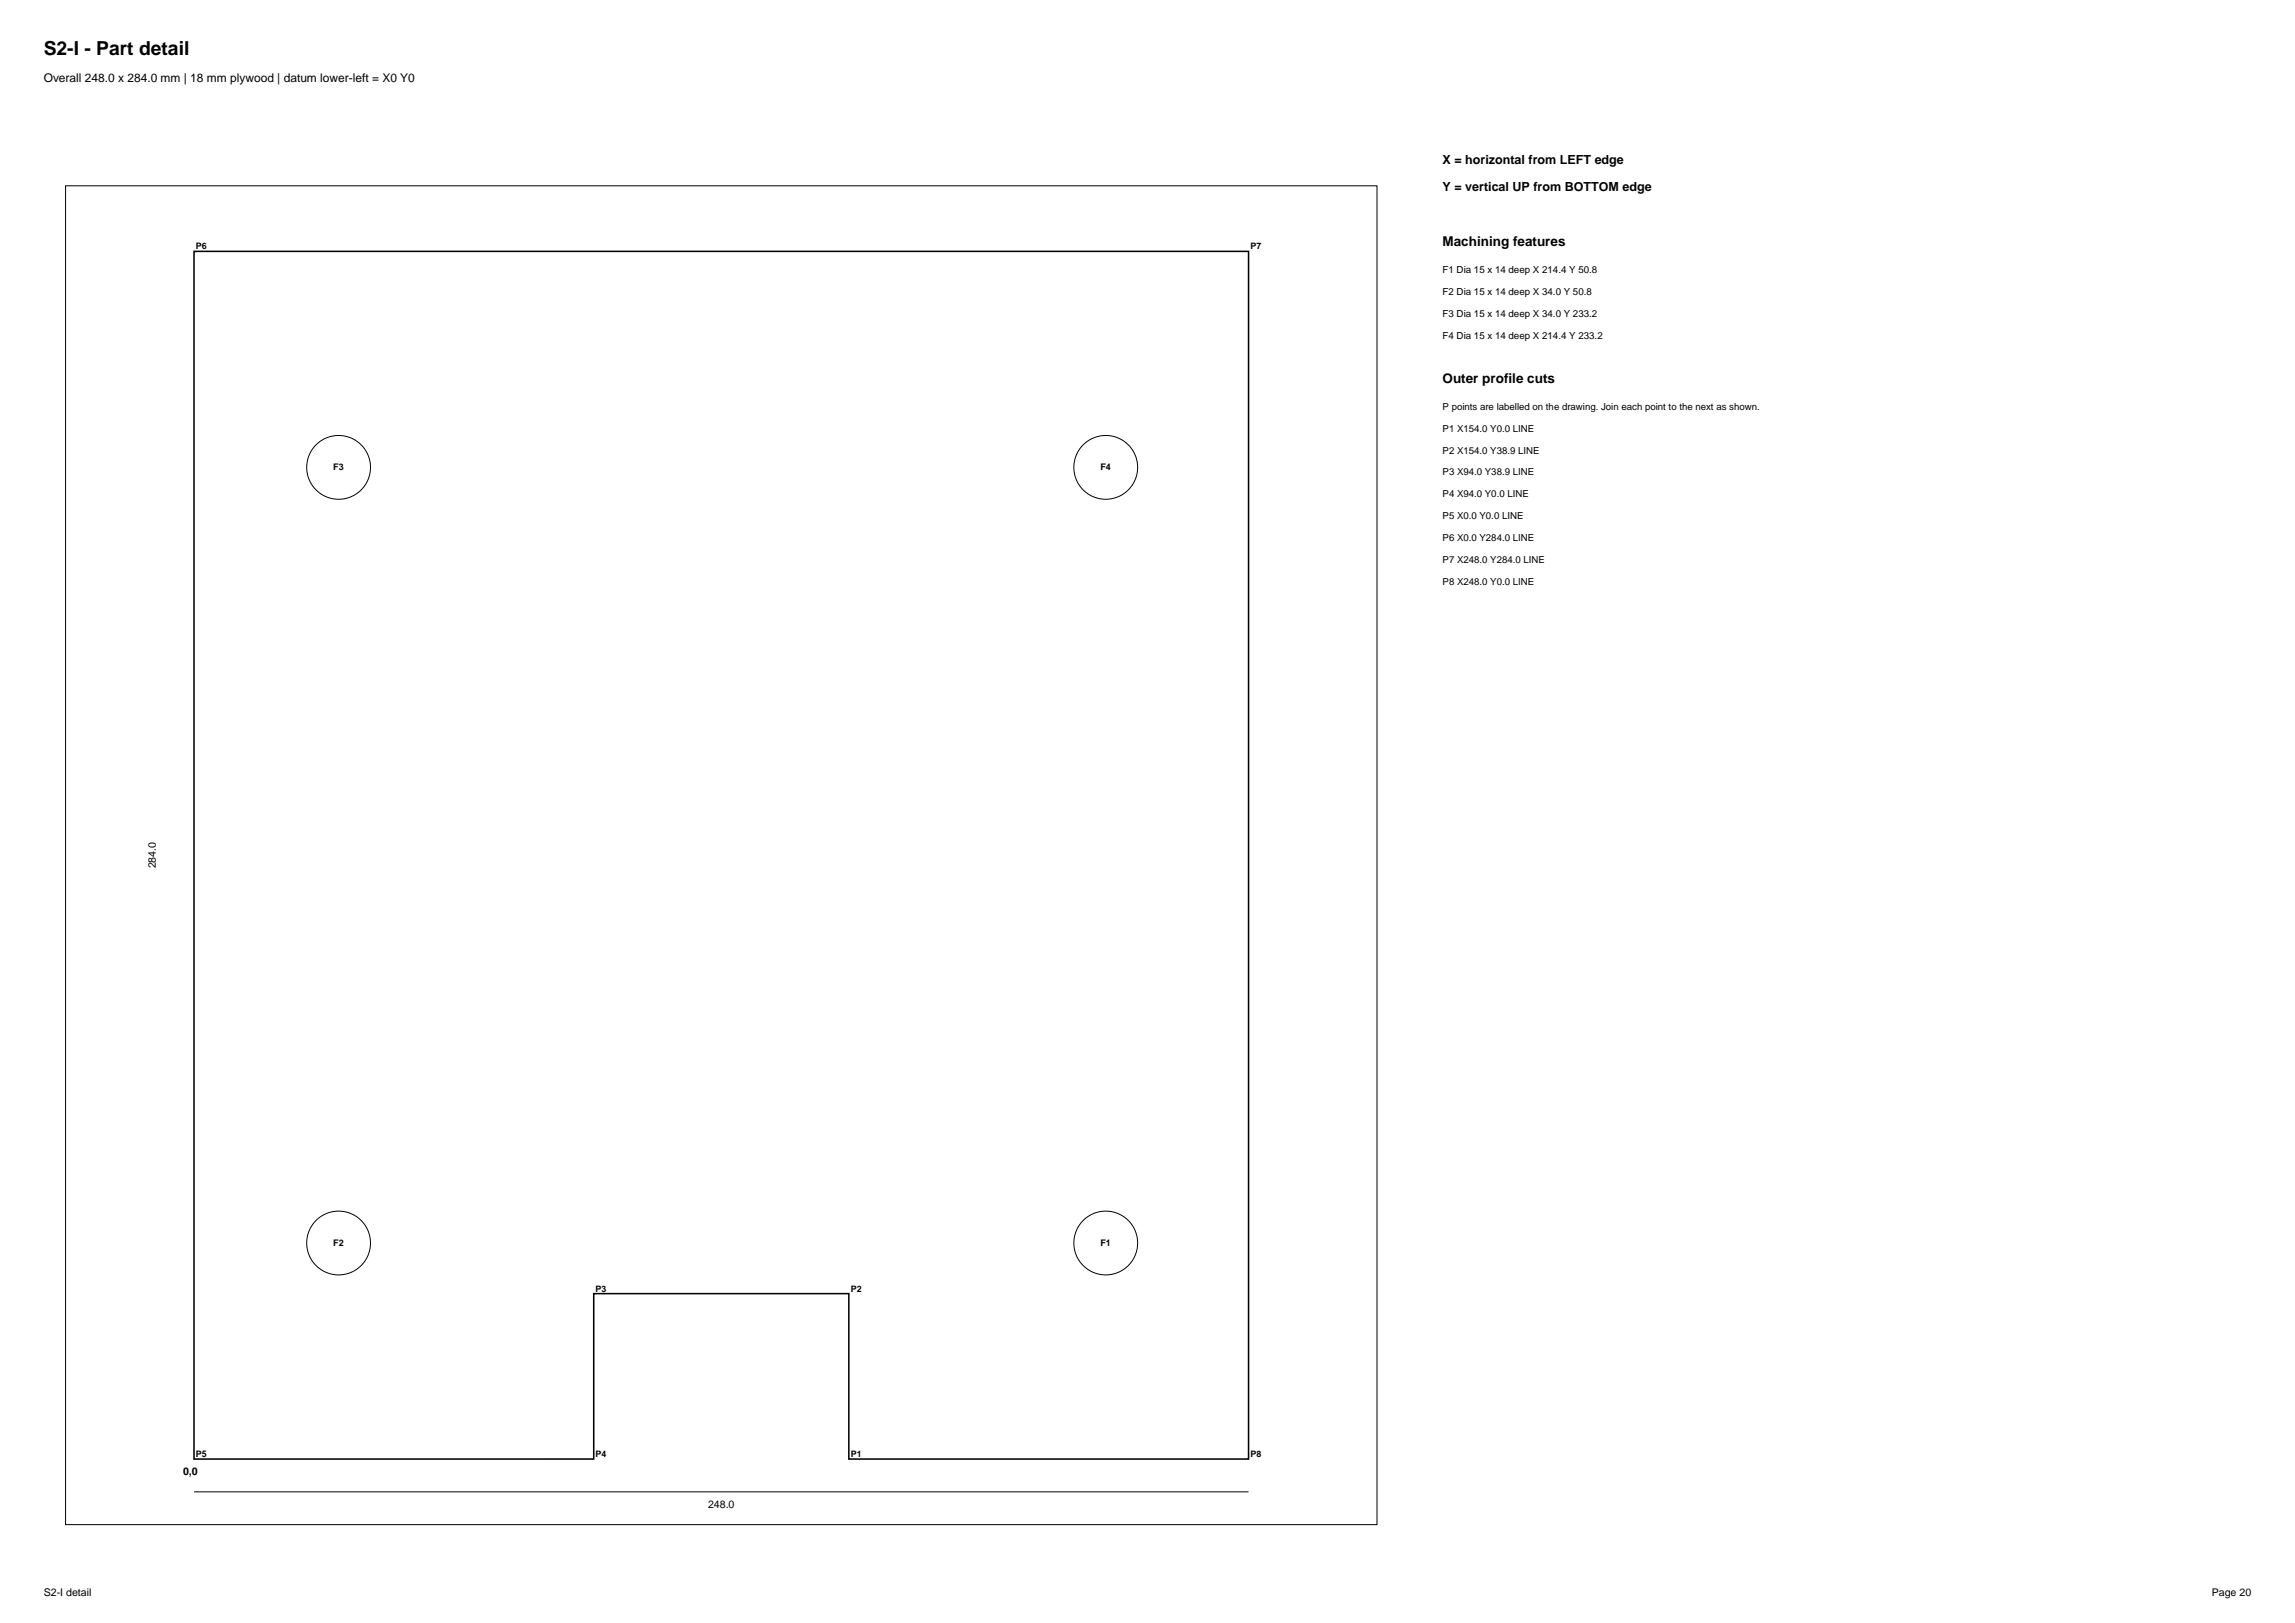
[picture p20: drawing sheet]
<svg xmlns="http://www.w3.org/2000/svg" width="420mm" height="297mm" viewBox="0 0 420 297" stroke-linecap="round" stroke-linejoin="round" font-family="sans-serif">
<defs><g id="words">
<text font-size="3.5" x="8" y="10">S2-I - Part detail</text>
<g font-size="2.5">
<text x="264" y="45">Machining features</text>
<text x="264" y="70">Outer profile cuts</text>
</g>
<g font-size="2.3">
<text x="264" y="30">X = horizontal from LEFT edge</text>
<text x="264" y="35">Y = vertical UP from BOTTOM edge</text>
</g>
<text font-size="2.2" x="8" y="15">Overall 248.0 x 284.0 mm | 18 mm plywood | datum lower-left = X0 Y0</text>
<g font-size="1.9">
<text x="28.5" y="158.9" transform="rotate(-90 28.5 158.9)">284.0</text>
<text x="33.5" y="270">0,0</text>
<text x="129.6" y="276">248.0</text>
<text x="8" y="292">S2-I detail</text>
<text x="404.8" y="292">Page 20</text>
</g>
<g font-size="1.8">
<text x="264" y="50">F1 Dia 15 x 14 deep X 214.4 Y 50.8</text>
<text x="264" y="54">F2 Dia 15 x 14 deep X 34.0 Y 50.8</text>
<text x="264" y="58">F3 Dia 15 x 14 deep X 34.0 Y 233.2</text>
<text x="264" y="62">F4 Dia 15 x 14 deep X 214.4 Y 233.2</text>
<text x="264" y="75">P points are labelled on the drawing. Join each point to the next as shown.</text>
<text x="264" y="79">P1 X154.0 Y0.0 LINE</text>
<text x="264" y="83">P2 X154.0 Y38.9 LINE</text>
<text x="264" y="87">P3 X94.0 Y38.9 LINE</text>
<text x="264" y="91">P4 X94.0 Y0.0 LINE</text>
<text x="264" y="95">P5 X0.0 Y0.0 LINE</text>
<text x="264" y="99">P6 X0.0 Y284.0 LINE</text>
<text x="264" y="103">P7 X248.0 Y284.0 LINE</text>
<text x="264" y="107">P8 X248.0 Y0.0 LINE</text>
</g>
<g font-size="1.7">
<text x="61" y="86">F3</text>
<text x="201.4" y="86">F4</text>
<text x="61" y="228">F2</text>
<text x="201.4" y="228">F1</text>
</g>
<g font-size="1.6">
<text x="35.9" y="45.6">P6</text>
<text x="228.8" y="45.6">P7</text>
<text x="109" y="236.4">P3</text>
<text x="155.7" y="236.4">P2</text>
<text x="35.9" y="266.6">P5</text>
<text x="109" y="266.6">P4</text>
<text x="155.7" y="266.6">P1</text>
<text x="228.8" y="266.6">P8</text>
</g>
</g></defs>
<g fill="none" stroke="#000" stroke-width=".18">
<path d="M12 34h240v245h-240zM35.5 273h193"/>
<circle cx="62" cy="85.5" r="5.8"/>
<circle cx="202.4" cy="85.5" r="5.8"/>
<circle cx="62" cy="227.5" r="5.8"/>
<circle cx="202.4" cy="227.5" r="5.8"/>
</g>
<path d="M35.5 46h193v221h-73.2v-30.3h-46.6v30.3h-73.2z" fill="none" stroke="#000" stroke-width=".28"/>
<use href="#words"/>
</svg>
